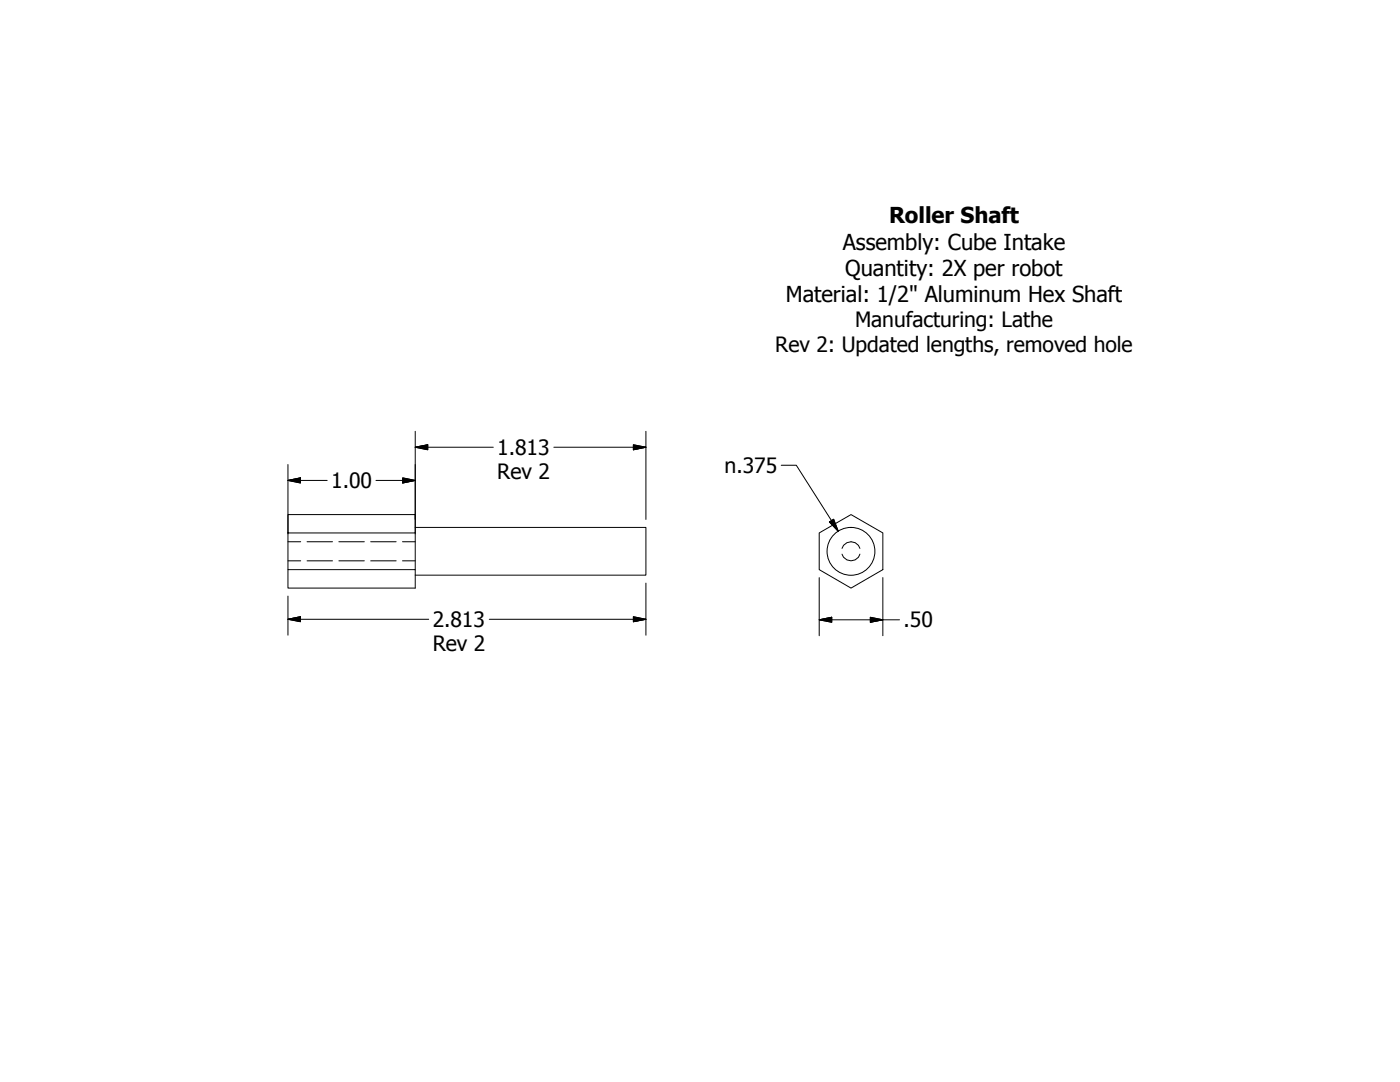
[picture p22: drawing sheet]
<svg xmlns="http://www.w3.org/2000/svg" width="279mm" height="216mm" viewBox="0 0 279 216" stroke-linecap="round" stroke-linejoin="round" font-family="sans-serif">
<defs><g id="words">
<g font-size="4.4">
<text x="177.4" y="44.6">Roller Shaft</text>
<text x="168.2" y="49.8">Assembly: Cube Intake</text>
<text x="168.7" y="55">Quantity: 2X per robot</text>
<text x="156.8" y="60.3">Material: 1/2&quot; Aluminum Hex Shaft</text>
</g>
<text font-size="4.3" x="144.6" y="94.4">n.375</text>
<g font-size="4.2">
<text x="170.7" y="65.3">Manufacturing: Lathe</text>
<text x="154.7" y="70.3">Rev 2: Updated lengths, removed hole</text>
<text x="99.3" y="90.8">1.813</text>
<text x="99.3" y="95.5">Rev 2</text>
<text x="66.1" y="97.4">1.00</text>
<text x="86.4" y="125.1">2.813</text>
<text x="180.3" y="125.2">.50</text>
<text x="86.4" y="129.9">Rev 2</text>
</g>
</g></defs>
<!-- layer: Visible (ANSI) -->
<g fill="none" stroke="#000" stroke-width=".2">
<path d="M57.5 102.7h25.4v3.6h-25.4zM57.5 106.3v7.4h25.4v3.6h-25.4v-3.6M82.9 105.2h46v9.6h-46M82.9 106.3v7.4M163.5 106.3l6.3-3.6 6.4 3.6v7.4l-6.4 3.6-6.3-3.6z"/>
<circle cx="169.8" cy="110" r="4.8"/>
</g>
<!-- layer: Visible Narrow (ANSI) -->
<path d="M57.5 108.1h2.5M57.5 111.9h2.5M61.3 108.1h5.1M61.3 111.9h5.1M67.6 108.1h5.1M67.6 111.9h5.1M74 108.1h5.1M74 111.9h5.1M80.3 108.1h2.6M80.3 111.9h2.6M168 109.4a1.87 1.87 0 0 1 1.8-1.3 1.87 1.87 0 0 1 1.8 1.3M168 110.6a1.87 1.87 0 0 0 1.8 1.3 1.87 1.87 0 0 0 1.8-1.3" fill="none" stroke="#000" stroke-width=".2"/>
<!-- layer: Symbol (ANSI) -->
<g fill="none" stroke="#000" stroke-width=".2">
<path d="M57.5 95.9l2.5-.5v1zM57.5 95.9h7.8M57.5 92.7v13.8M75 95.9h7.9M80.4 95.4l2.5 .5-2.5 .5zM82.9 89.2l2.5-.4v.9zM82.9 86.1v20.4M82.9 89.2h15.5M110.5 89.2h18.4M126.4 88.8l2.5 .4-2.5 .5zM128.9 86.1v17.6M155.9 92.8h3l8.4 13.2"/>
<path d="M57.5 118.9v7.8M128.9 116.4v10.3M163.5 115.3v11.6M165.5 104.1l.9-.5 .9 2.4zM176.2 115.3v11.6M57.5 123.6l2.5-.5v1zM57.5 123.6h28.1M97.6 123.6h31.3M126.4 123.1l2.5 .5-2.5 .5zM163.5 123.7l2.5-.5v1zM163.5 123.7h16M173.7 123.2l2.5 .5-2.5 .5z"/>
</g>
<g fill="#000" stroke="#000" stroke-width=".2">
<path d="M57.5 95.9l2.5-.5zM57.5 95.9l2.5-.5v1zM80.4 96.4l2.5-.5zM80.4 95.4l2.5 .5-2.5 .5zM82.9 89.2l2.5-.4zM82.9 89.2l2.5-.4v.9zM126.4 89.7l2.5-.5zM126.4 88.8l2.5 .4-2.5 .5zM165.5 104.1l1.8 1.9zM165.5 104.1l.9-.5 .9 2.4zM57.5 123.6l2.5-.5zM57.5 123.6l2.5-.5v1z"/>
<path d="M126.4 124.1l2.5-.5zM126.4 123.1l2.5 .5-2.5 .5zM163.5 123.7l2.5-.5zM163.5 123.7l2.5-.5v1zM173.7 124.2l2.5-.5zM173.7 123.2l2.5 .5-2.5 .5z"/>
</g>
<use href="#words"/>
</svg>
